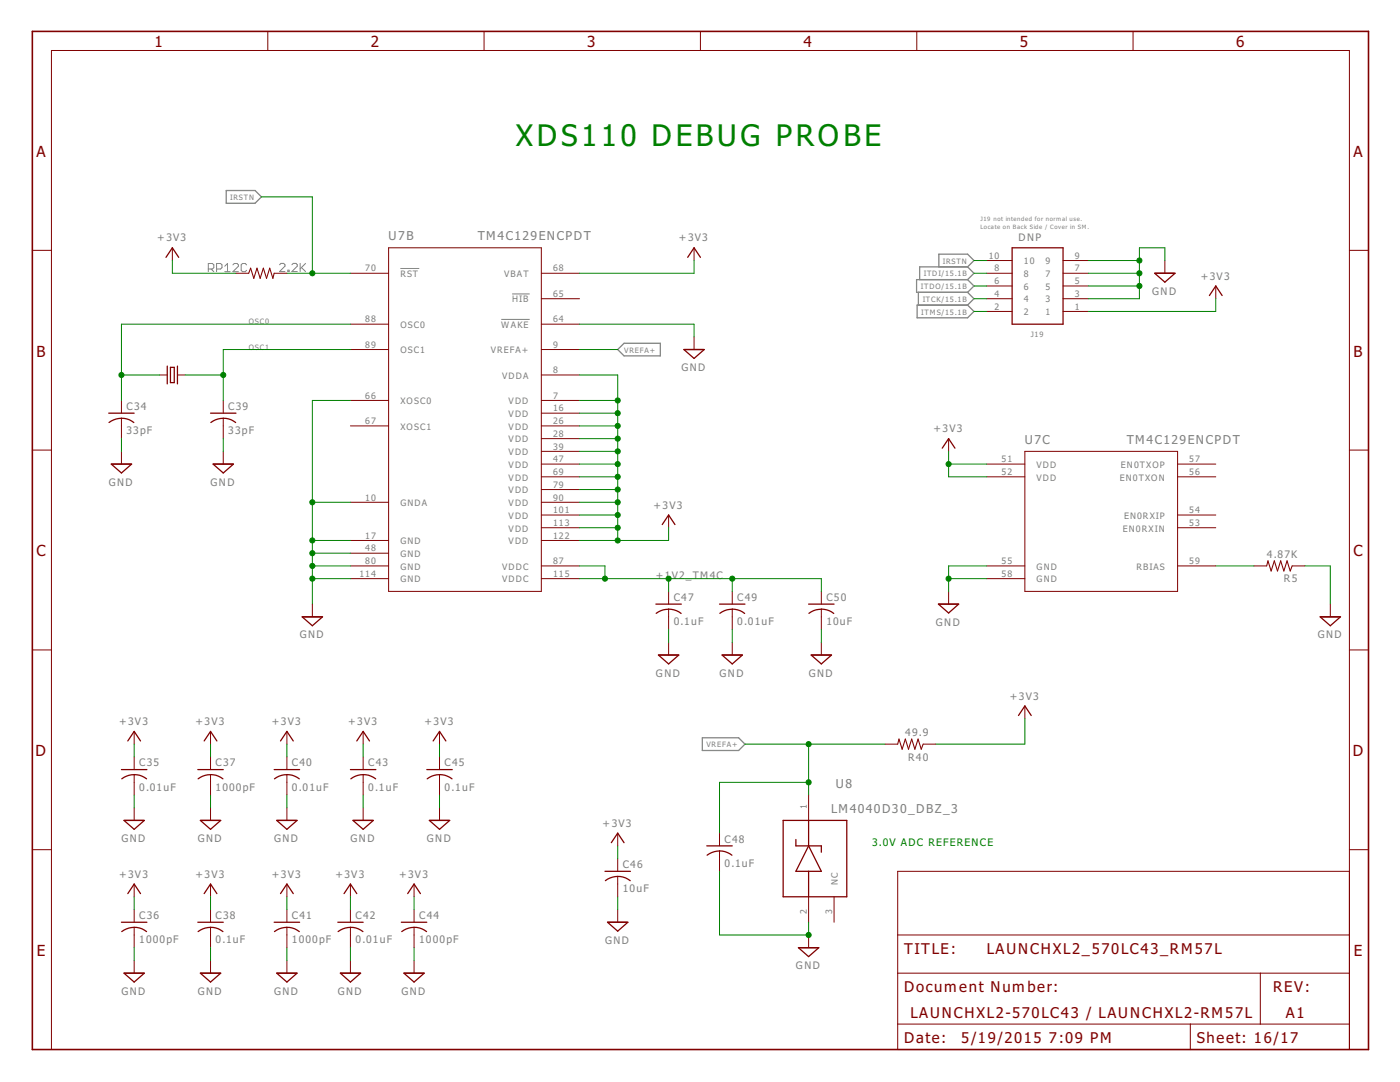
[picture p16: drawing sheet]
<svg xmlns="http://www.w3.org/2000/svg" width="279mm" height="216mm" viewBox="0 0 279 216" stroke-linecap="round" stroke-linejoin="round" font-family="sans-serif">
<defs><g id="words">
<text font-size="7.2" fill="#008000" x="103" y="29.1">XDS110 DEBUG PROBE</text>
<g font-size="3.7" fill="#800000">
<text x="30.9" y="9.5">1</text>
<text x="74" y="9.5">2</text>
<text x="117.2" y="9.5">3</text>
<text x="160.4" y="9.5">4</text>
<text x="203.5" y="9.5">5</text>
<text x="246.7" y="9.5">6</text>
<text x="7.3" y="31.3">A</text>
<text x="270.1" y="31.3">A</text>
<text x="7.3" y="71.2">B</text>
<text x="270.1" y="71.2">B</text>
<text x="7.3" y="111">C</text>
<text x="270.1" y="111">C</text>
<text x="7.1" y="150.9">D</text>
<text x="270" y="150.9">D</text>
<text x="7.3" y="190.8">E</text>
<text x="270.2" y="190.8">E</text>
</g>
<g font-size="3.6" fill="#800000">
<text x="180.4" y="190.4">TITLE:</text>
<text x="196.9" y="190.4">LAUNCHXL2_570LC43_RM57L</text>
<text x="180.4" y="198">Document Number:</text>
<text x="254.1" y="198">REV:</text>
<text x="181.7" y="203.1">LAUNCHXL2-570LC43 / LAUNCHXL2-RM57L</text>
<text x="256.6" y="203.1">A1</text>
<text x="180.4" y="208.2">Date:</text>
<text x="191.8" y="208.2">5/19/2015</text>
<text x="209.3" y="208.2">7:09 PM</text>
<text x="238.8" y="208.2">Sheet: 16/17</text>
</g>
<g font-size="2.9" fill="#808080">
<text x="77.6" y="47.9">U7B</text>
<text x="95.3" y="47.9">TM4C129ENCPDT</text>
<text x="204.5" y="88.6">U7C</text>
<text x="224.9" y="88.6">TM4C129ENCPDT</text>
<text x="166.8" y="157.1">U8</text>
<text x="165.9" y="162.2">LM4040D30_DBZ_3</text>
</g>
<g font-size="2.5" fill="#808080">
<text x="31.4" y="48.2">+3V3</text>
<text x="135.5" y="48.2">+3V3</text>
<text x="203.3" y="48.2">DNP</text>
<text x="230" y="58.8">GND</text>
<text x="239.6" y="55.8">+3V3</text>
<text x="136" y="74.1">GND</text>
<text x="25.2" y="81.8">C34</text>
<text x="45.6" y="81.8">C39</text>
<text x="25.2" y="86.6">33pF</text>
<text x="45.6" y="86.6">33pF</text>
<text x="186.3" y="86.3">+3V3</text>
<text x="21.7" y="96.9">GND</text>
<text x="42" y="96.9">GND</text>
<text x="130.4" y="101.5">+3V3</text>
<text x="252.9" y="111.4">4.87K</text>
<text x="130.9" y="115.5">+1</text>
<text x="134.1" y="115.5">V2_TM4C</text>
<text x="134.4" y="119.9">C47</text>
<text x="147.1" y="119.9">C49</text>
<text x="164.9" y="119.9">C50</text>
<text x="256.2" y="116.2">R5</text>
<text x="134.4" y="124.7">0.1uF</text>
<text x="147.1" y="124.7">0.01uF</text>
<text x="164.9" y="124.7">10uF</text>
<text x="186.8" y="124.9">GND</text>
<text x="59.8" y="127.4">GND</text>
<text x="263" y="127.4">GND</text>
<text x="130.9" y="135">GND</text>
<text x="143.6" y="135">GND</text>
<text x="161.4" y="135">GND</text>
<text x="201.5" y="139.6">+3V3</text>
<text x="23.8" y="144.7">+3V3</text>
<text x="39" y="144.7">+3V3</text>
<text x="54.2" y="144.7">+3V3</text>
<text x="69.5" y="144.7">+3V3</text>
<text x="84.7" y="144.7">+3V3</text>
<text x="180.7" y="147">49.9</text>
<text x="27.8" y="152.9">C35</text>
<text x="43" y="152.9">C37</text>
<text x="58.3" y="152.9">C40</text>
<text x="73.5" y="152.9">C43</text>
<text x="88.7" y="152.9">C45</text>
<text x="181.2" y="151.8">R40</text>
<text x="27.8" y="157.7">0.01uF</text>
<text x="43" y="157.7">1000pF</text>
<text x="58.3" y="157.7">0.01uF</text>
<text x="73.5" y="157.7">0.1uF</text>
<text x="88.7" y="157.7">0.1uF</text>
<text x="120.3" y="165">+3V3</text>
<text x="24.3" y="168">GND</text>
<text x="39.5" y="168">GND</text>
<text x="54.7" y="168">GND</text>
<text x="70" y="168">GND</text>
<text x="85.2" y="168">GND</text>
<text x="124.3" y="173.2">C46</text>
<text x="144.6" y="173">0.1uF</text>
<text x="144.6" y="168.2">C48</text>
<text x="23.8" y="175.1">+3V3</text>
<text x="39" y="175.1">+3V3</text>
<text x="54.2" y="175.1">+3V3</text>
<text x="66.9" y="175.1">+3V3</text>
<text x="79.6" y="175.1">+3V3</text>
<text x="124.3" y="178.1">10uF</text>
<text x="27.8" y="183.4">C36</text>
<text x="43" y="183.4">C38</text>
<text x="58.3" y="183.4">C41</text>
<text x="71" y="183.4">C42</text>
<text x="83.7" y="183.4">C44</text>
<text x="27.8" y="188.2">1000pF</text>
<text x="43" y="188.2">0.1uF</text>
<text x="58.3" y="188.2">1000pF</text>
<text x="71" y="188.2">0.01uF</text>
<text x="83.7" y="188.2">1000pF</text>
<text x="120.8" y="188.3">GND</text>
<text x="158.9" y="193.4">GND</text>
<text x="24.3" y="198.5">GND</text>
<text x="39.5" y="198.5">GND</text>
<text x="54.7" y="198.5">GND</text>
<text x="67.4" y="198.5">GND</text>
<text x="80.1" y="198.5">GND</text>
</g>
<text font-size="2.5" fill="#008000" x="174.1" y="168.8">3.0V ADC REFERENCE</text>
<g font-size="2.1" fill="#808080">
<text x="197.3" y="51.6">10</text>
<text x="204.3" y="52.7">10</text>
<text x="208.7" y="52.7">9</text>
<text x="214.5" y="51.6">9</text>
<text x="72.9" y="54.2">70</text>
<text x="79.9" y="55.3">RST</text>
<text x="100.6" y="55.3">VBAT</text>
<text x="110.4" y="59.2">65</text>
<text x="110.4" y="54.2">68</text>
<text x="198.5" y="59.2">4</text>
<text x="198.5" y="56.7">6</text>
<text x="198.5" y="54.2">8</text>
<text x="204.3" y="57.8">6</text>
<text x="204.3" y="55.3">8</text>
<text x="208.7" y="57.8">5</text>
<text x="208.7" y="55.3">7</text>
<text x="214.5" y="59.2">3</text>
<text x="214.5" y="56.7">5</text>
<text x="214.5" y="54.2">7</text>
<text x="72.9" y="64.3">88</text>
<text x="79.9" y="65.4">OSC0</text>
<text x="100" y="65.4">WAKE</text>
<text x="102.2" y="60.4">HIB</text>
<text x="110.4" y="64.3">64</text>
<text x="198.5" y="61.8">2</text>
<text x="204.3" y="62.9">2</text>
<text x="204.3" y="60.4">4</text>
<text x="208.7" y="62.9">1</text>
<text x="208.7" y="60.4">3</text>
<text x="214.5" y="61.8">1</text>
<text x="72.9" y="69.4">89</text>
<text x="79.9" y="70.5">OSC1</text>
<text x="97.9" y="70.5">VREFA+</text>
<text x="110.4" y="69.4">9</text>
<text x="100.2" y="75.6">VDDA</text>
<text x="110.4" y="74.5">8</text>
<text x="72.9" y="79.6">66</text>
<text x="79.9" y="80.7">XOSC0</text>
<text x="101.5" y="80.7">VDD</text>
<text x="101.5" y="83.2">VDD</text>
<text x="110.4" y="79.6">7</text>
<text x="110.4" y="82.1">16</text>
<text x="72.9" y="84.6">67</text>
<text x="79.9" y="85.8">XOSC1</text>
<text x="101.5" y="85.8">VDD</text>
<text x="101.5" y="88.3">VDD</text>
<text x="110.4" y="84.6">26</text>
<text x="110.4" y="87.2">28</text>
<text x="110.4" y="89.7">39</text>
<text x="101.5" y="90.8">VDD</text>
<text x="101.5" y="93.4">VDD</text>
<text x="101.5" y="95.9">VDD</text>
<text x="110.4" y="92.3">47</text>
<text x="110.4" y="94.8">69</text>
<text x="199.9" y="92.3">51</text>
<text x="199.9" y="94.8">52</text>
<text x="206.9" y="93.4">VDD</text>
<text x="206.9" y="95.9">VDD</text>
<text x="223.5" y="95.9">EN0TXON</text>
<text x="223.7" y="93.4">EN0TXOP</text>
<text x="237.4" y="94.8">56</text>
<text x="237.4" y="92.3">57</text>
<text x="72.9" y="99.9">10</text>
<text x="79.9" y="101">GNDA</text>
<text x="101.5" y="98.5">VDD</text>
<text x="101.5" y="101">VDD</text>
<text x="110.4" y="97.3">79</text>
<text x="110.4" y="99.9">90</text>
<text x="72.9" y="107.5">17</text>
<text x="101.5" y="103.5">VDD</text>
<text x="101.5" y="106.1">VDD</text>
<text x="110.4" y="102.4">101</text>
<text x="110.4" y="105">113</text>
<text x="110.4" y="107.5">122</text>
<text x="224.1" y="106.1">EN0RXIN</text>
<text x="224.3" y="103.5">EN0RXIP</text>
<text x="237.4" y="105">53</text>
<text x="237.4" y="102.4">54</text>
<text x="72.9" y="110">48</text>
<text x="72.9" y="112.6">80</text>
<text x="79.9" y="108.6">GND</text>
<text x="79.9" y="111.1">GND</text>
<text x="79.9" y="113.7">GND</text>
<text x="100.2" y="113.7">VDDC</text>
<text x="101.5" y="108.6">VDD</text>
<text x="110.4" y="112.6">87</text>
<text x="199.9" y="112.6">55</text>
<text x="206.9" y="113.7">GND</text>
<text x="226.8" y="113.7">RBIAS</text>
<text x="237.4" y="112.6">59</text>
<text x="71.7" y="115.1">114</text>
<text x="79.9" y="116.2">GND</text>
<text x="100.2" y="116.2">VDDC</text>
<text x="110.4" y="115.1">115</text>
<text x="199.9" y="115.1">58</text>
<text x="206.9" y="116.2">GND</text>
<text x="161" y="161.4" transform="rotate(-90 161 161.4)">1</text>
<text x="167.2" y="176.6" transform="rotate(-90 167.2 176.6)">NC</text>
<text x="161" y="182.5" transform="rotate(-90 161 182.5)">2</text>
<text x="166.1" y="182.5" transform="rotate(-90 166.1 182.5)">3</text>
</g>
<g font-size="1.8" fill="#808080">
<text x="45.9" y="39.9">IRSTN</text>
<text x="188.1" y="52.6">IRSTN</text>
<text x="183.8" y="57.7">ITDO/15.1B</text>
<text x="184.4" y="55.2">ITDI/15.1B</text>
<text x="49.6" y="64.7">OSC0</text>
<text x="183.9" y="62.8">ITMS/15.1B</text>
<text x="184.1" y="60.2">ITCK/15.1B</text>
<text x="49.6" y="69.8">OSC1</text>
<text x="124.5" y="70.4">VREFA+</text>
<text x="205.7" y="67.2">J19</text>
<text x="141" y="149.1">VREFA+</text>
</g>
<g font-size="1.4" fill="#808080">
<text x="195.7" y="44.1">J19 not intended for normal use.</text>
<text x="195.7" y="45.6">Locate on Back Side / Cover in SM.</text>
</g>
</g></defs>
<g fill="none" stroke="#808080" stroke-width=".2">
<path d="M41.6 53.7h.8l.3-.3v-.5l-.3-.3h-.8v1.6M42.1 53.7l.6 .5M43.2 53.7h.8l.3-.3v-.5l-.3-.3h-.8v1.6M44.9 54.2h1M44.9 53.1l.5-.5v1.6M46.5 52.9l.3-.3h.5l.3 .3v.2l-1.1 1.1h1.1M49.2 52.9l-.3-.3h-.5l-.3 .3v1l.3 .3h.5l.3-.3M55.8 52.8l.3-.2h.5l.3 .2v.3l-1.1 1.1h1.1M57.4 53.9h.3v.3h-.3zM58.3 52.8l.2-.2h.6l.2 .2v.3l-1 1.1h1M59.9 52.6v1.6M60.2 53.4l.8 .8"/>
<path d="M61 52.6l-1.1 1M79.9 53.6h3.8M102.2 58.7h3.5M100 63.7h5.7"/>
</g>
<path d="M45.1 38h5.8l1.3 1.3-1.3 1.3h-5.8zM183.3 58.3v2.6M187.4 53.3v-2.6h5.7l1.3 1.3-1.3 1.3M193.1 53.3h-9.6v2.5M193.1 53.3l1.3 1.2-1.3 1.3M193.1 55.8h-10.2v2.5h10.2M193.1 55.8l1.3 1.3-1.3 1.2M193.1 58.3l1.3 1.3-1.3 1.3M123.3 69.7l1.2-1.2h7.3v2.5h-7.3zM183 60.9h10.1l1.3 1.2-1.3 1.3h-10.1zM140.2 147.2h7.2l1.3 1.3-1.3 1.3h-7.2z" fill="none" stroke="#808080" stroke-width=".25"/>
<path d="M6.5 6.3h266.6v203.1h-266.6z" fill="none" stroke="#800000" stroke-width=".32"/>
<g fill="none" stroke="#800000" stroke-width=".2">
<path d="M53.4 6.3v3.8M96.6 6.3v3.8M139.8 6.3v3.8M183 6.3v3.8M226.1 6.3v3.8M6.5 50h3.8M34.4 49.4v2.6M47.1 54.5h2.5M54.7 54.5h2.6M69.9 54.5h7.7M77.6 49.4h30.4v68.6h-30.4zM108 59.6h7.7"/>
<path d="M108 54.5h7.7M138.5 49.4v2.6M196.9 59.6h5.1M196.9 54.5h5.1M196.9 57.1h5.1M196.9 52h5.1M212.2 59.6h5M212.2 54.5h5M212.2 57.1h5M212.2 52h5M232.5 52v2.5M242.6 57.1v2.5"/>
<path d="M269.3 50h3.8M24.2 79.9v2.5M31.9 74.8h1.5M35.4 74.8h1.5M44.6 79.9v2.5M69.9 64.7h7.7M69.9 69.7h7.7M69.9 79.9h7.7M108 64.7h7.7M108 69.7h7.7M108 79.9h7.7M108 74.8h7.7"/>
<path d="M138.5 67.2v2.5M196.9 62.1h5.1M212.2 62.1h5M6.5 89.8h3.8M24.2 83.5v4M24.2 90.1v2.5M44.6 83.5v4M44.6 90.1v2.5M69.9 85h7.7M108 82.4h7.7M108 85h7.7M108 87.5h7.7"/>
<path d="M108 90.1h7.7M108 92.6h7.7M108 95.1h7.7M108 97.7h7.7M189.3 87.5v2.6M196.9 92.6h7.6M196.9 95.1h7.6M204.5 90.1h30.5v27.9h-30.5zM235 92.6h7.6M235 95.1h7.6M269.3 89.8h3.8M69.9 107.8h7.7"/>
<path d="M69.9 110.4h7.7M69.9 112.9h7.7M69.9 115.5h7.7M69.9 100.2h7.7M108 107.8h7.7M108 112.9h7.7M108 115.5h7.7M108 100.2h7.7M108 102.8h7.7M108 105.3h7.7M133.4 102.8v2.5M133.4 118v2.5"/>
<path d="M146.1 118v2.5M163.9 118v2.5M189.3 118v2.5M196.9 112.9h7.6M196.9 115.5h7.6M235 112.9h7.6M235 102.8h7.6M235 105.3h7.6M250.3 112.9h2.5M257.9 112.9h2.5M6.5 129.7h3.8M62.3 120.5v2.6"/>
<path d="M133.4 121.6v4M133.4 128.2v2.5M146.1 121.6v4M146.1 128.2v2.5M163.9 121.6v4M163.9 128.2v2.5M265.5 120.5v2.6M269.3 129.7h3.8M26.8 145.9v2.6M26.8 151v2.6M26.8 154.6v4M42 145.9v2.6"/>
<path d="M42 151v2.6M42 154.6v4M57.3 145.9v2.6M57.3 151v2.6M57.3 154.6v4M72.5 145.9v2.6M72.5 151v2.6M72.5 154.6v4M87.7 145.9v2.6M87.7 151v2.6M87.7 154.6v4M161.4 158.6v5.1"/>
<path d="M176.6 148.5h2.6M184.2 148.5h2.6M204.5 140.9v2.5M6.5 169.5h3.8M26.8 161.2v2.5M26.8 176.4v2.5M42 161.2v2.5M42 176.4v2.5M57.3 161.2v2.5M57.3 176.4v2.5M69.9 176.4v2.5M72.5 161.2v2.5"/>
<path d="M82.6 176.4v2.5M87.7 161.2v2.5M123.3 166.2v2.6M123.3 171.3v2.6M123.3 174.9v4M143.6 166.2v2.6M143.6 169.8v4.1M161.4 178.9v5.1M166.5 178.9v5.1M269.3 173.9h-90.1v35.5h90.1v-199.3h-259v199.3M269.3 169.5h3.8M26.8 181.5v2.5"/>
<path d="M26.8 185v4.1M26.8 191.6v2.6M42 181.5v2.5M42 185v4.1M42 191.6v2.6M57.3 181.5v2.5M57.3 185v4.1M57.3 191.6v2.6M69.9 181.5v2.5M69.9 185v4.1M69.9 191.6v2.6M82.6 181.5v2.5"/>
<path d="M82.6 185v4.1M82.6 191.6v2.6M123.3 181.5v2.5M161.4 186.6v2.5M179.2 194.2h90.1M179.2 186.6h90.1M251.5 194.2v10.1M179.2 204.3h90.1M237.6 204.3v5.1"/>
</g>
<g fill="none" stroke="#800000" stroke-width=".25">
<path d="M33.1 51.4l1.3-2 1.3 2M137.2 51.4l1.3-2 1.3 2M202 49.4h10.2v15.3h-10.2zM230.4 54.5h4.1l-2 1.8zM241.4 59l1.2-1.9 1.3 1.9M33.4 73v3.6M34 73.3h.8v3h-.8zM35.4 73v3.6M136.5 69.7h4l-2 1.8zM21.7 82.4h5.1M21.8 84.3a4 4 0 0 1 4.9 0M22.2 92.6h4.1l-2.1 1.8z"/>
<path d="M42 82.4h5.1M42.1 84.3a4 4 0 0 1 4.9 0M42.5 92.6h4.1l-2 1.8zM188 89.4l1.3-1.9 1.3 1.9M132.2 104.7l1.2-1.9 1.3 1.9M60.3 123.1h4.1l-2.1 1.8zM130.9 120.5h5.1M131 122.4a4 4 0 0 1 4.9 0M131.4 130.7h4.1l-2.1 1.8zM143.6 120.5h5.1M143.7 122.4a4 4 0 0 1 4.9 0M144.1 130.7h4.1l-2.1 1.8z"/>
<path d="M161.4 120.5h5.1M161.4 122.4a4 4 0 0 1 5 0M161.9 130.7h4l-2 1.8zM187.3 120.5h4l-2 1.8zM263.5 123.1h4l-2 1.8zM24.2 153.6h5.1M24.3 155.4a4 4 0 0 1 5 0M25.5 147.8l1.3-1.9 1.2 1.9M39.5 153.6h5.1M39.5 155.4a4 4 0 0 1 5 0M40.7 147.8l1.3-1.9 1.3 1.9M54.7 153.6h5.1"/>
<path d="M54.8 155.4a4 4 0 0 1 4.9 0M56 147.8l1.3-1.9 1.2 1.9M69.9 153.6h5.1M70 155.4a4 4 0 0 1 5 0M71.2 147.8l1.3-1.9 1.2 1.9M85.2 153.6h5.1M85.3 155.4a4 4 0 0 1 4.9 0M86.4 147.8l1.3-1.9 1.3 1.9M203.3 142.8l1.2-1.9 1.3 1.9M24.7 163.7h4.1l-2 1.8zM25.5 178.3l1.3-1.9 1.2 1.9M40 163.7h4l-2 1.8z"/>
<path d="M40.7 178.3l1.3-1.9 1.3 1.9M55.2 163.7h4.1l-2 1.8zM56 178.3l1.3-1.9 1.2 1.9M68.7 178.3l1.2-1.9 1.3 1.9M70.4 163.7h4.1l-2 1.8zM81.4 178.3l1.2-1.9 1.3 1.9M85.7 163.7h4l-2 1.8zM120.7 173.9h5.1M120.8 175.7a4 4 0 0 1 5 0M122 168.1l1.3-1.9 1.2 1.9M141.1 168.8h5M141.1 170.6a4 4 0 0 1 5 0"/>
<path d="M156.3 163.7h12.7v15.2h-12.7zM158.8 167.5v1.3h5.1v1.3M161.4 168.8l2.5 5.1h-5.1zM161.4 163.7v5.1M161.4 173.9v5M24.2 184h5.1M24.3 185.9a4 4 0 0 1 5 0M24.7 194.2h4.1l-2 1.8zM39.5 184h5.1M39.5 185.9a4 4 0 0 1 5 0M40 194.2h4l-2 1.8zM54.7 184h5.1"/>
<path d="M54.8 185.9a4 4 0 0 1 4.9 0M55.2 194.2h4.1l-2 1.8zM67.4 184h5.1M67.5 185.9a4 4 0 0 1 4.9 0M67.9 194.2h4.1l-2.1 1.8zM80.1 184h5.1M80.2 185.9a4 4 0 0 1 4.9 0M80.6 194.2h4.1l-2.1 1.8zM121.2 184h4.1l-2 1.8zM159.3 189.1h4.1l-2 1.8z"/>
</g>
<path d="M49.6 54.5l.4-1 .7 2 .6-2 .6 2 .7-2 .6 2 .6-2 .7 2 .2-1M252.8 112.9l.2-1 .7 2 .6-2 .7 2 .6-2 .6 2 .7-2 .6 2 .4-1M179.2 148.5l.2-1 .6 2 .7-2 .6 2 .6-2 .7 2 .6-2 .7 2 .3-1" fill="none" stroke="#800000" stroke-width=".21"/>
<g fill="none" stroke="#008000" stroke-width=".2">
<path d="M52.2 39.3h10.1v15.2M34.4 52v2.5h12.7M57.3 54.5h12.6M138.5 52v2.5h-22.8M194.4 59.6h2.5M194.4 57.1h2.5M194.4 54.5h2.5M194.4 52h2.5M217.2 57.1h10.2M217.2 54.5h10.2M217.2 52h10.2M232.5 52v-2.6h-5.1v10.2h-10.2"/>
<path d="M242.6 59.6v2.5h-25.4M24.2 74.8h7.7M36.9 74.8h7.7M69.9 79.9h-7.6v40.6M69.9 64.7h-45.7v15.2M69.9 69.7h-25.3v10.2M115.7 79.9h7.6M115.7 64.7h22.8v2.5M115.7 74.8h7.6v33M115.7 69.7h7.6M194.4 62.1h2.5M24.2 87.5v2.6"/>
<path d="M44.6 87.5v2.6M115.7 95.1h7.6M115.7 92.6h7.6M115.7 97.7h7.6M115.7 90.1h7.6M115.7 87.5h7.6M115.7 85h7.6M115.7 82.4h7.6M189.3 90.1v5h7.6M189.3 92.6h7.6M62.3 107.8h7.6M62.3 115.5h7.6"/>
<path d="M62.3 112.9h7.6M62.3 110.4h7.6M62.3 100.2h7.6M115.7 115.5h48.2v2.5M115.7 112.9h5v2.6M115.7 100.2h7.6M115.7 105.3h7.6M115.7 102.8h7.6M133.4 105.3v2.5h-17.7M133.4 115.5v2.5M146.1 115.5v2.5M189.3 115.5h7.6"/>
<path d="M196.9 112.9h-7.6v5.1M242.6 112.9h7.7M260.4 112.9h5.1v7.6M133.4 125.6v2.6M146.1 125.6v2.6M163.9 125.6v2.6M26.8 148.5v2.5M26.8 158.6v2.6M42 148.5v2.5M42 158.6v2.6M57.3 148.5v2.5M57.3 158.6v2.6"/>
<path d="M72.5 148.5v2.5M72.5 158.6v2.6M87.7 148.5v2.5M87.7 158.6v2.6M148.7 148.5h27.9M161.4 148.5v10.1M161.4 156.1h-17.8v10.1M204.5 143.4v5.1h-17.7M26.8 178.9v2.6M42 178.9v2.6M57.3 178.9v2.6M69.9 178.9v2.6"/>
<path d="M82.6 178.9v2.6M123.3 168.8v2.5M123.3 178.9v2.6M143.6 173.9v12.7h17.8v-2.6M26.8 189.1v2.5M42 189.1v2.5M57.3 189.1v2.5M69.9 189.1v2.5M82.6 189.1v2.5"/>
</g>
<g fill="#008000" stroke="#008000" stroke-width=".2">
<circle cx="62.3" cy="115.5" r=".51"/>
<circle cx="62.3" cy="112.9" r=".51"/>
<circle cx="62.3" cy="110.4" r=".51"/>
<circle cx="62.3" cy="107.8" r=".51"/>
<circle cx="62.3" cy="100.2" r=".51"/>
<circle cx="189.3" cy="115.5" r=".51"/>
<circle cx="227.4" cy="57.1" r=".51"/>
<circle cx="227.4" cy="54.5" r=".51"/>
<circle cx="227.4" cy="52" r=".51"/>
<circle cx="161.4" cy="186.6" r=".51"/>
<circle cx="120.7" cy="115.5" r=".51"/>
<circle cx="133.4" cy="115.5" r=".51"/>
<circle cx="146.1" cy="115.5" r=".51"/>
<circle cx="189.3" cy="92.6" r=".51"/>
<circle cx="123.3" cy="105.3" r=".51"/>
<circle cx="123.3" cy="102.8" r=".51"/>
<circle cx="123.3" cy="100.2" r=".51"/>
<circle cx="123.3" cy="97.7" r=".51"/>
<circle cx="123.3" cy="95.1" r=".51"/>
<circle cx="123.3" cy="92.6" r=".51"/>
<circle cx="123.3" cy="90.1" r=".51"/>
<circle cx="123.3" cy="87.5" r=".51"/>
<circle cx="123.3" cy="85" r=".51"/>
<circle cx="123.3" cy="82.4" r=".51"/>
<circle cx="123.3" cy="107.8" r=".51"/>
<circle cx="123.3" cy="79.9" r=".51"/>
<circle cx="62.3" cy="54.5" r=".51"/>
<circle cx="24.2" cy="74.8" r=".51"/>
<circle cx="44.6" cy="74.8" r=".51"/>
<circle cx="161.4" cy="156.1" r=".51"/>
<circle cx="161.4" cy="148.5" r=".51"/>
</g>
<use href="#words"/>
</svg>
